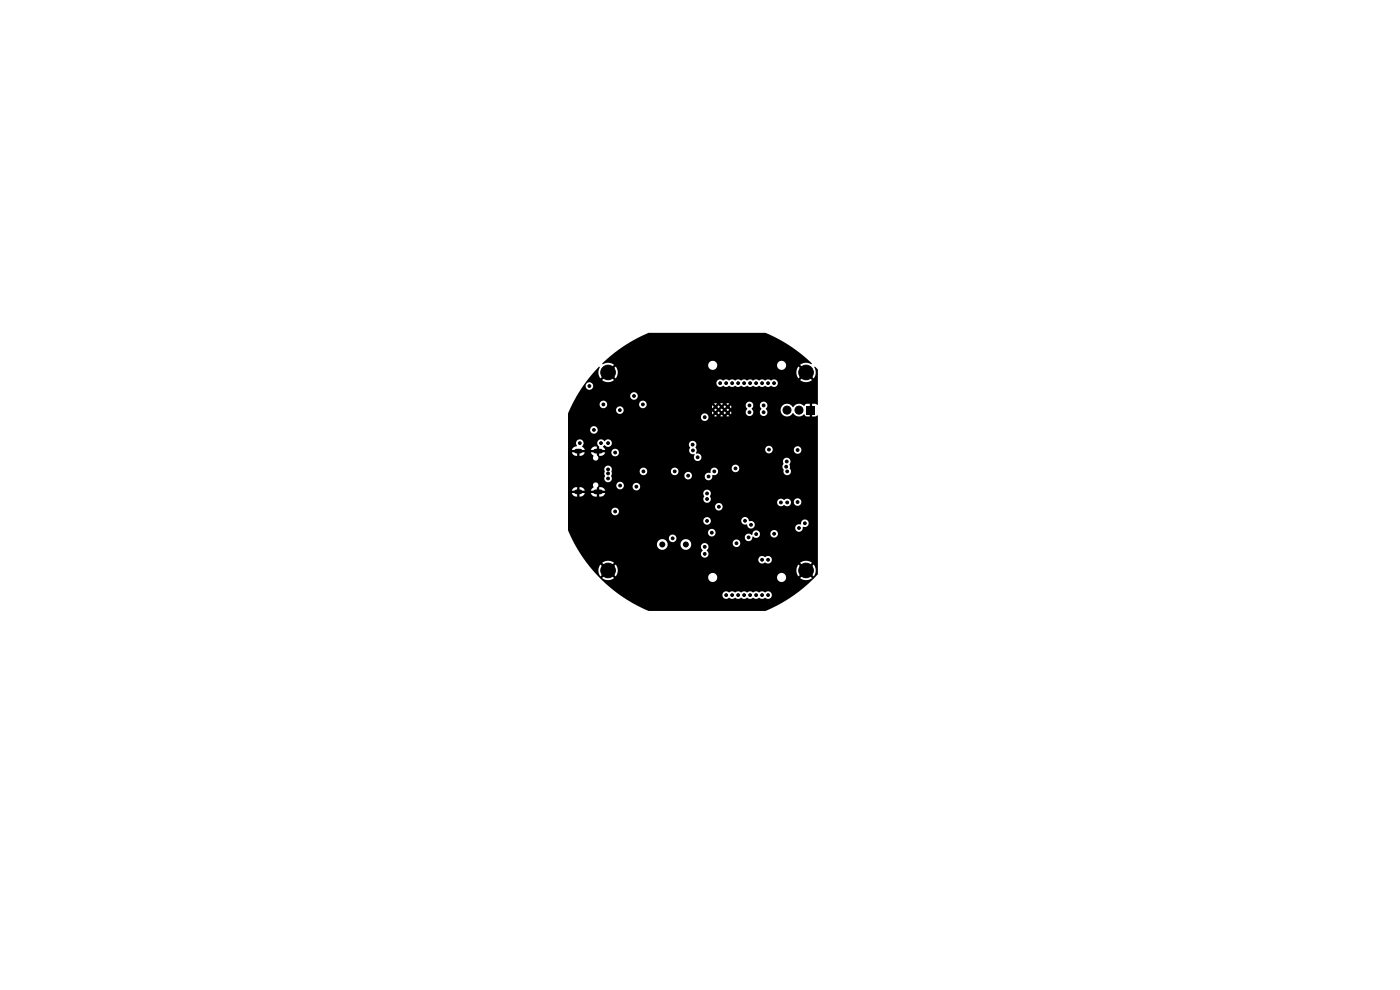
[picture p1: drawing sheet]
<svg xmlns="http://www.w3.org/2000/svg" width="297mm" height="210mm" viewBox="0 0 297 210" stroke-linecap="round" stroke-linejoin="round" font-family="sans-serif">
<g fill="#000" stroke="#000" stroke-width=".21">
<circle cx="129" cy="79" r="1.55"/>
<circle cx="152.8" cy="73.7" r=".3"/>
<circle cx="154.1" cy="73.7" r=".3"/>
<circle cx="155.3" cy="73.7" r=".3"/>
<circle cx="156.6" cy="73.7" r=".3"/>
<circle cx="157.9" cy="73.7" r=".3"/>
<circle cx="159.1" cy="73.7" r=".3"/>
<circle cx="160.4" cy="73.7" r=".3"/>
<circle cx="161.7" cy="73.7" r=".3"/>
<circle cx="162.9" cy="73.7" r=".3"/>
<circle cx="164.2" cy="73.7" r=".3"/>
<circle cx="171" cy="79" r="1.55"/>
<circle cx="123" cy="94" r=".3"/>
<circle cx="125" cy="81.9" r=".3"/>
<circle cx="126" cy="91.2" r=".3"/>
<circle cx="127.5" cy="94" r=".3"/>
<circle cx="128" cy="85.8" r=".3"/>
<circle cx="129" cy="94" r=".3"/>
<circle cx="129" cy="99.6" r=".3"/>
<circle cx="130.5" cy="96" r=".3"/>
<circle cx="130.5" cy="89" r=".3"/>
<circle cx="131.5" cy="87" r=".3"/>
<circle cx="132.4" cy="83.2" r=".3"/>
<circle cx="134.5" cy="84" r=".3"/>
<circle cx="136.4" cy="85.8" r=".3"/>
<circle cx="146.9" cy="94.3" r=".3"/>
<circle cx="147" cy="95.6" r=".3"/>
<circle cx="148" cy="97" r=".3"/>
<circle cx="149.5" cy="88.5" r=".3"/>
<circle cx="151.8" cy="87.6" r=".25"/>
<circle cx="151.8" cy="86.3" r=".25"/>
<circle cx="152.8" cy="81.3" r=".3"/>
<circle cx="153.1" cy="87.6" r=".25"/>
<circle cx="153.1" cy="86.3" r=".25"/>
<circle cx="154.1" cy="81.3" r=".3"/>
<circle cx="154.4" cy="87.6" r=".25"/>
<circle cx="154.4" cy="86.3" r=".25"/>
<circle cx="155.3" cy="81.3" r=".3"/>
<circle cx="156" cy="99.4" r=".3"/>
<circle cx="156.6" cy="81.3" r=".3"/>
<circle cx="157.9" cy="81.3" r=".3"/>
<circle cx="159" cy="86" r=".3"/>
<circle cx="159" cy="87.4" r=".3"/>
<circle cx="159.1" cy="81.3" r=".3"/>
<circle cx="160.4" cy="81.3" r=".3"/>
<circle cx="161.7" cy="81.3" r=".3"/>
<circle cx="162" cy="86" r=".3"/>
<circle cx="162" cy="87.4" r=".3"/>
<circle cx="162.9" cy="81.3" r=".3"/>
<circle cx="163.1" cy="95.4" r=".3"/>
<circle cx="164.2" cy="81.3" r=".3"/>
<circle cx="166.8" cy="99" r=".3"/>
<circle cx="166.9" cy="97.9" r=".3"/>
<circle cx="167" cy="87" r=".85"/>
<circle cx="169.2" cy="95.5" r=".3"/>
<circle cx="169.5" cy="87" r=".85"/>
<circle cx="129" cy="101.5" r=".3"/>
<circle cx="129" cy="100.4" r=".3"/>
<circle cx="130.5" cy="108.5" r=".3"/>
<circle cx="131.5" cy="103" r=".3"/>
<circle cx="135" cy="103.2" r=".3"/>
<circle cx="136.5" cy="100" r=".3"/>
<circle cx="142.7" cy="114.2" r=".3"/>
<circle cx="143.1" cy="100" r=".3"/>
<circle cx="146" cy="100.9" r=".3"/>
<circle cx="146" cy="103" r=".3"/>
<circle cx="148.5" cy="104.8" r=".3"/>
<circle cx="149.5" cy="116" r=".3"/>
<circle cx="149.5" cy="117.5" r=".3"/>
<circle cx="150" cy="104.7" r=".3"/>
<circle cx="150" cy="110.5" r=".3"/>
<circle cx="150" cy="105.9" r=".3"/>
<circle cx="150.3" cy="101.1" r=".3"/>
<circle cx="151" cy="113" r=".3"/>
<circle cx="151.5" cy="100" r=".3"/>
<circle cx="152.5" cy="107.5" r=".3"/>
<circle cx="152.8" cy="118.7" r=".3"/>
<circle cx="156.2" cy="115.2" r=".3"/>
<circle cx="156.6" cy="118.7" r=".3"/>
<circle cx="158.1" cy="110.5" r=".3"/>
<circle cx="158.8" cy="114" r=".3"/>
<circle cx="159.3" cy="111.3" r=".3"/>
<circle cx="160.4" cy="118.7" r=".3"/>
<circle cx="160.4" cy="113.3" r=".3"/>
<circle cx="161.7" cy="118.7" r=".3"/>
<circle cx="162.9" cy="100.8" r=".3"/>
<circle cx="162.9" cy="102.2" r=".3"/>
<circle cx="162.9" cy="118.7" r=".3"/>
<circle cx="163.6" cy="101.5" r=".3"/>
<circle cx="163.6" cy="102.9" r=".3"/>
<circle cx="163.6" cy="100.1" r=".3"/>
<circle cx="164.2" cy="118.7" r=".3"/>
<circle cx="164.2" cy="113.2" r=".3"/>
<circle cx="164.3" cy="100.8" r=".3"/>
<circle cx="164.3" cy="102.2" r=".3"/>
<circle cx="165" cy="101.5" r=".3"/>
<circle cx="165" cy="102.9" r=".3"/>
<circle cx="165" cy="100.1" r=".3"/>
<circle cx="165.7" cy="106.6" r=".3"/>
<circle cx="165.7" cy="100.8" r=".3"/>
<circle cx="165.7" cy="102.2" r=".3"/>
<circle cx="167" cy="106.6" r=".3"/>
<circle cx="167" cy="100" r=".3"/>
<circle cx="169.2" cy="106.5" r=".3"/>
<circle cx="169.5" cy="112" r=".3"/>
<circle cx="170.7" cy="111" r=".3"/>
<circle cx="129" cy="121" r="1.55"/>
<circle cx="152.8" cy="126.2" r=".3"/>
<circle cx="154.1" cy="126.2" r=".3"/>
<circle cx="155.3" cy="126.2" r=".3"/>
<circle cx="156.6" cy="126.2" r=".3"/>
<circle cx="157.9" cy="126.2" r=".3"/>
<circle cx="159.1" cy="126.2" r=".3"/>
<circle cx="160.4" cy="126.2" r=".3"/>
<circle cx="161.7" cy="126.2" r=".3"/>
<circle cx="162.9" cy="126.2" r=".3"/>
<circle cx="164.2" cy="126.2" r=".3"/>
<circle cx="171" cy="121" r="1.55"/>
</g>
<g fill="#000">
<path d="M127 77.8l.2 .2a2.03 2.03 0 0 0 .2 2.3l.5-.5 .3 .3-.5 .5 .2 .1a2.04 2.04 0 0 0 2.4-.1l-.5-.5 .3-.3 .5 .5 .1-.1a2.04 2.04 0 0 0-.1-2.5l-.5 .5-.3-.3 .3-.3h20.1a.97 .97 0 0 0 1 .9 .97 .97 0 0 0 1-.9h12.6l.1 .2a.97 .97 0 0 0 1.6 .4 .97 .97 0 0 0-.4-1.6 .97 .97 0 0 0-1.3 1h-12.6v-.2a.97 .97 0 0 0-1.1-.9 .97 .97 0 0 0-.9 1.1h-20.1l.2-.2a2.48 2.48 0 0 0-2.5-.2v-.1l1.2-1.2 3.2-2.4 2.6-1.6 2.8-1.3h24.8l2.8 1.3 3 1.9 3.2 2.5 .8 .8-.2 .1a2.03 2.03 0 0 0-2.3 .2l.5 .5-.3 .3-.5-.5-.1 .2a2.04 2.04 0 0 0 .1 2.4l.5-.5 .3 .3-.5 .5 .2 .1a2.04 2.04 0 0 0 2.4-.1l-.5-.5 .3-.3 .5 .5 .1-.1a2.32 2.32 0 0 0 .1-2.4h.2l.5 .6v7.4l-.1 .1-.4-.2h-.7v.9h-.5v-.9h-.9l-.2 .4a1.57 1.57 0 0 0-2.5 .3 1.39 1.39 0 0 0-2.1-.5 1.39 1.39 0 0 0 0 2.2 1.39 1.39 0 0 0 2.1-.5 1.51 1.51 0 0 0 2.4 .3l.3 .4 .9 .1v-1h.5v1l.7-.1 .3-.2 .2 .1v33.6l-1.1 1.1-2.2 2-2.4 1.8-2.6 1.6-2.8 1.3h-24.8l-3.2-1.6-3-1.8h21.9v.1a.87 .87 0 0 0 1.4 .5 1.05 1.05 0 0 0 1.3 0 1.13 1.13 0 0 0 1.3 0 1.13 1.13 0 0 0 1.3 0 1.13 1.13 0 0 0 1.3 0 1.13 1.13 0 0 0 1.2 0 1.13 1.13 0 0 0 1.3 0 .83 .83 0 0 0 1.2-.1 .83 .83 0 0 0-.2-1.2 .83 .83 0 0 0-1.1 .2 1.05 1.05 0 0 0-1.4 0 1.13 1.13 0 0 0-1.2 0 1.13 1.13 0 0 0-1.3 0 1.13 1.13 0 0 0-1.3 0 1.13 1.13 0 0 0-1.2 0 1.13 1.13 0 0 0-1.3 0 .8 .8 0 0 0-.8-.2 .8 .8 0 0 0-.5 .7h-21.9l-3.1-2.6-2.6-2.7h1.2l.2 .8 .3 .6 .5-.5 .3 .3-.5 .5a2.03 2.03 0 0 0 2.6 0h19.9a.97 .97 0 0 0 1 .9 .97 .97 0 0 0 1-.9h12.6l.1 .2a.97 .97 0 0 0 1.6 .4 .97 .97 0 0 0-.4-1.6 .97 .97 0 0 0-1.3 1h-12.6v-.2a.97 .97 0 0 0-1.1-.9 .97 .97 0 0 0-.9 1.1h-20l-.4-.5 .3-.3 .5 .5 .3-.6 .2-.8h37.8l.2 .8 .3 .6 .5-.5 .3 .3-.5 .5a2.03 2.03 0 0 0 2.6 0l-.5-.5 .3-.3 .5 .5 .1-.1a2.04 2.04 0 0 0-.1-2.5l-.5 .5-.3-.3 .5-.5-.2-.1a2.04 2.04 0 0 0-2.4 .1l.5 .5-.3 .3-.5-.5-.5 1.2h-37.8l-.5-1.2-.5 .5-.3-.3 .5-.5-.2-.1a2.04 2.04 0 0 0-2.4 .1l.5 .5-.3 .3-.5-.5-.5 1.2h-1.2l-1.8-2.2h37v.1a.95 .95 0 0 0 1.5 .5 .83 .83 0 0 0 1.2-.1 .83 .83 0 0 0-.2-1.2 .83 .83 0 0 0-1.1 .2 .81 .81 0 0 0-.9-.2 .81 .81 0 0 0-.5 .7h-37l-2-3.3h17.5v.2a1.14 1.14 0 0 0 1.2 1 1.14 1.14 0 0 0 1-1.2h2.8v.2a1.14 1.14 0 0 0 .9 1 1.14 1.14 0 0 0 1.3-.7h2.1l.4 .9a.84 .84 0 0 0-.2 1.2 .84 .84 0 0 0 1.3 0 .84 .84 0 0 0-.3-1.3 .81 .81 0 0 0 .1-1.3 .81 .81 0 0 0-1.3 .5h-2.1v-.7h8.8v.1a.8 .8 0 0 0 1.3 .6 .8 .8 0 0 0 0-1.3 .8 .8 0 0 0-1.3 .6h-8.8a1.14 1.14 0 0 0-1.2-.8 1.14 1.14 0 0 0-1 1h-2.8a1.14 1.14 0 0 0-1.1-1 1.14 1.14 0 0 0-1.1 1h-17.5l-.7-1.3h20.7a.8 .8 0 0 0 .9 .9 .8 .8 0 0 0 .7-1.1h14.5v.2a.85 .85 0 0 0 1 .7 .85 .85 0 0 0 .7-1 .87 .87 0 0 0 1 .2 .87 .87 0 0 0 .5-.8h2.2v.1a.8 .8 0 0 0 1.3 .6 .8 .8 0 0 0 0-1.4 .8 .8 0 0 0-1.3 .7l-2.2-.1a.85 .85 0 0 0-1-.6 .85 .85 0 0 0-.7 1h-.1a.8 .8 0 0 0-.8-.3 .8 .8 0 0 0-.6 .7l-14.6-.1a.8 .8 0 0 0-.9-.4 .8 .8 0 0 0-.6 .7h-20.7l-.5-1.2h29.5v.2a.8 .8 0 0 0 1.2 .6 .8 .8 0 0 0 0-1.4 .8 .8 0 0 0-1.2 .6h-29.5l-.2-.4v-2.1h28.7v.2a.8 .8 0 0 0 .9 .7 .8 .8 0 0 0 .7-.9h6.5v.2a.91 .91 0 0 0 1.2 .6v.1a.8 .8 0 0 0 .5 .8 .8 .8 0 0 0 .8-.2h8.9v.2a.84 .84 0 0 0 1 .7 .84 .84 0 0 0 .6-1 .84 .84 0 0 0 1.2-.6 .84 .84 0 0 0-.8-1 .84 .84 0 0 0-.8 1l-.1 .1a.8 .8 0 0 0-1.1 .6h-8.9l.1-.1a.85 .85 0 0 0 0-1 .85 .85 0 0 0-1-.2 .82 .82 0 0 0-.8-.9 .82 .82 0 0 0-.8 .7h-6.5v-.1a.8 .8 0 0 0-.9-.6 .8 .8 0 0 0-.7 .7h-28.7v-2h9.2v.2a.8 .8 0 0 0 1.2 .6 .8 .8 0 0 0 0-1.4 .8 .8 0 0 0-1.2 .6h-9.2v-1h31.2v.2a.8 .8 0 0 0 1.2 .6 .8 .8 0 0 0 0-1.4 .8 .8 0 0 0-1.2 .6h-31.2v-3.3h1.6l-.1 .2 .1 .3h-.8a1.01 1.01 0 0 0 1.1 .7v-.7h.5v.7l.7-.1 .4-.4 .1-.2h-.8l.1-.2-.1-.3h2.8l-.1 .2 .1 .3h-.8a1.06 1.06 0 0 0 1.3 .7v-.7h.5v.7h.4l.6-.2 .3-.5h20.8l.2 .6a.87 .87 0 0 0 0 1.1 .87 .87 0 0 0 1.1 .2h14.4v.2a.87 .87 0 0 0 .6 .7 .87 .87 0 0 0 .9-.3 .81 .81 0 0 0 .9 .2 .81 .81 0 0 0 .5-.9h.6v.2a.8 .8 0 0 0 1.2 .6 .8 .8 0 0 0 0-1.4 .8 .8 0 0 0-1.2 .6h-.6a.87 .87 0 0 0-1.5-.3l-.1-.1a.8 .8 0 0 0-1.3 .5h-14.4a1 1 0 0 0 .1-1.3 .8 .8 0 0 0-.3-1.3 .8 .8 0 0 0-1.1 .7h-21.6l.1-.2-.1-.3h.8l-.3-.5-.6-.3h-.4v.7h-.5v-.5l.3-.6h3.8a.8 .8 0 0 0 .7 .9 .8 .8 0 0 0 .9-.6h1.9v.1a.8 .8 0 0 0 1.2 .6 .8 .8 0 0 0 0-1.4 .8 .8 0 0 0-1.2 .7l-1.9-.1a.8 .8 0 0 0-.7-.9 .8 .8 0 0 0-.9 .7l-3.8-.1a.58 .58 0 0 0-.8-.4 .58 .58 0 0 0-.2 .9l-.6 .8h-1.2a1.01 1.01 0 0 0-1.2-.8v.7h-.5v-.7h-.2l-.6 .3-.3 .5h-.8v-4.6h7.7v1a.7 .7 0 0 1 0 .9 .83 .83 0 0 0 1.1 .8 .83 .83 0 0 0 .3-1.3l15.6-.1a.8 .8 0 0 0 .7 .9 .8 .8 0 0 0 .9-.7h2.7v.2a.84 .84 0 0 0 1 .7 .84 .84 0 0 0 .6-1.1 .83 .83 0 0 0 1.1-.4 .83 .83 0 0 0-.3-1.1h3.3v.1a.8 .8 0 0 0 1.1 .7 .8 .8 0 0 0 .4-1.2h9.3l.2 .7a.85 .85 0 0 0 .4 1.1 .85 .85 0 0 0 1.1-.3 .85 .85 0 0 0-.2-1.1v-.8a.85 .85 0 0 0 0-1.1 .85 .85 0 0 0-1.2-.1 .85 .85 0 0 0-.1 1.2l-.2 .4h-9.3a.8 .8 0 0 0-.9-.3 .8 .8 0 0 0-.6 .7l-3.4-.1a.9 .9 0 0 0-1.1 1.1h-.2a.8 .8 0 0 0-1 .7h-2.7a.8 .8 0 0 0-.7-.9 .8 .8 0 0 0-.9 .7h-15.5v-.9h6a.8 .8 0 0 0 .8 .9 .8 .8 0 0 0 .8-.9h5v.2a.8 .8 0 0 0 1.3 .6 .8 .8 0 0 0 0-1.4 .8 .8 0 0 0-1.3 .6h-5v-.1a.8 .8 0 0 0-.9-.6 .8 .8 0 0 0-.7 .7h-6a.8 .8 0 0 0-.5-1.1 .8 .8 0 0 0-1 .7h-7.7v-4h1.6l-.1 .2 .1 .3h-.8a1.01 1.01 0 0 0 1.1 .7v-.7h.5v.7l.7-.1 .4-.4 .1-.2h-.8l.1-.3-.1-.2h2.8l-.1 .2 .1 .3h-.8l.6 .7a.61 .61 0 0 0 .1 .9 .61 .61 0 0 0 .9-.2 .61 .61 0 0 0-.3-.9v-.5h.5v.7l.8-.1 .5-.6-.8-.1h2.1v.2a.8 .8 0 0 0 1.2 .6 .8 .8 0 0 0 0-1.4 .8 .8 0 0 0-1.2 .6h-2.1l.1-.2-.1-.2h.8l-.5-.8 .3-.3 .2 .1a.8 .8 0 0 0 1.4-.3h16.3l.1 .5a.54 .54 0 0 1 0 .8 .91 .91 0 0 0 1.2 .9 .82 .82 0 0 0 0 1.2 .82 .82 0 0 0 1.2-.1 .82 .82 0 0 0-.2-1.2l-.8-.1 .2-.9h14.5v.1a.8 .8 0 0 0 .9 .8 .8 .8 0 0 0 .7-.8h4.5v.1a.8 .8 0 0 0 1.2 .6 .8 .8 0 0 0 0-1.3 .8 .8 0 0 0-1.2 .6l-4.5-.1a.8 .8 0 0 0-.8-.7 .8 .8 0 0 0-.8 .7h-14.5l-.3-.4a.82 .82 0 0 0-.2-1.3 .82 .82 0 0 0-1.2 .6h-16.3a.84 .84 0 0 0-.5-1 .84 .84 0 0 0-1.1 .4 .84 .84 0 0 0-1.3-.1 .84 .84 0 0 0 .2 1.3v.6h-.5v-.7h-.4l-.5 .2-.4 .6h-1.2l-.6-.7a.89 .89 0 0 0 .3-1 .89 .89 0 0 0-.9-.6 .89 .89 0 0 0-.5 1.4l-.1 .1a.99 .99 0 0 0-1 .8h-.8v-4.4h4.7v.2a.8 .8 0 0 0 1.2 .6 .8 .8 0 0 0 0-1.4 .8 .8 0 0 0-1.2 .6h-4.7v-2.7h28.2v.2a.8 .8 0 0 0 1 .7 .8 .8 0 0 0 .6-1h4.4l-.3-.4-.3 .4h-.7l-.3-.4-.3 .4h-.7l-.3-.4-.3 .4h-1.2a.8 .8 0 0 0-.9-.6 .8 .8 0 0 0-.7 .7h-28.2v-.7l.3-.8h9.9a.8 .8 0 0 0 .5 .8 .8 .8 0 0 0 .9-.2h18.9l.1 .4 .3-.3 .4 .1 .3-.1 .3 .3 .3-.3 .4 .1 .3-.1 .3 .3 .3-.3 .4 .1 .3-.1 .4 .3v-.2v-.4l-.4 .3h-.7l-.3-.3-.3 .3h-.7l-.3-.3-.3 .3h-.7l-.3-.3-.1 .2h-18.9l.2-.6h19.2l.3 .3 .3-.3h.7l.3 .3 .3-.3h.7l.3 .3 .3-.3-.3-.3-.3 .3h-.7l-.3-.3-.3 .3h-.7l-.3-.3-.3 .3h-19.2a.8 .8 0 0 0-.8-.7 .8 .8 0 0 0-.8 .7h-9.9l.6-1.2h5.8v.2a.8 .8 0 0 0 .9 .7 .8 .8 0 0 0 .7-.9h6.8v.2a.8 .8 0 0 0 .6 .7 .8 .8 0 0 0 .9-.4h13.9l.1 .4 .3-.3 .4 .1 .3-.1 .3 .3 .3-.3 .4 .1 .3-.1 .3 .3 .3-.3h.3l.1 .1 .3-.1 .4 .3v-.6l-.4 .3h-.7l-.3-.3-.3 .3h-.7l-.3-.3-.3 .3h-.7l-.3-.3-.1 .2h-13.9l.1-.6h14.3l.3 .3 .3-.3h.7l.3 .3 .3-.3h.7l.3 .3h3.8l.3 .9a.82 .82 0 0 0 0 1.2 .82 .82 0 0 0 1.2-.1 .82 .82 0 0 0-.2-1.2l.3-.8h1.4l.3 .9a.8 .8 0 0 0 .1 1.2 .8 .8 0 0 0 1.1-.2 .8 .8 0 0 0-.2-1.1v-.1a.8 .8 0 0 0-.1-1.3 .8 .8 0 0 0-1.2 .6h-1.4a.8 .8 0 0 0-.8-.7 .8 .8 0 0 0-.8 .7h-3.8l.3-.3-.2-.1-17.3 .1a.8 .8 0 0 0-.9-.6 .8 .8 0 0 0-.7 .7h-6.8a.8 .8 0 0 0-.8-.7 .8 .8 0 0 0-.8 .7h-5.8l1-1.8h11.3v.2a.8 .8 0 0 0 1.2 .6 .8 .8 0 0 0 0-1.4 .8 .8 0 0 0-1.2 .6h-11.3l1.3-2.1h.5a.8 .8 0 0 0 1.2 .8 .8 .8 0 0 0 0-1.4h26.6v.2a.87 .87 0 0 0 1.5 .4 1.05 1.05 0 0 0 1.3 .1 1.13 1.13 0 0 0 1.2 0 1.13 1.13 0 0 0 1.3 0 1.13 1.13 0 0 0 1.3 0 1.13 1.13 0 0 0 1.3 0 1.13 1.13 0 0 0 1.2 0 1.13 1.13 0 0 0 1.3 0 1.13 1.13 0 0 0 1.3 0 .82 .82 0 0 0 1.1-.2 .82 .82 0 0 0-.1-1.1 .82 .82 0 0 0-1.2 .1 1.05 1.05 0 0 0-1.3 0 1.13 1.13 0 0 0-1.3 0 1.13 1.13 0 0 0-1.2 0 1.13 1.13 0 0 0-1.3 0 1.13 1.13 0 0 0-1.3 0 1.13 1.13 0 0 0-1.2 0 1.13 1.13 0 0 0-1.3 0 1.13 1.13 0 0 0-1.3 0 .8 .8 0 0 0-.8-.2 .8 .8 0 0 0-.5 .7h-26.6a.8 .8 0 0 0-1.2 .6h-.5zM171.2 86.2h1.7v1.7h-1.7z"/>
<circle cx="140.5" cy="115.5" r=".63"/>
<circle cx="145.5" cy="115.5" r=".63"/>
</g>
<path d="M122.3 95.7h.8M126.3 95.7h1.1M122.3 104.3h.8M126.3 104.3h1.1" fill="none" stroke="#000" stroke-width="1"/>
</svg>
